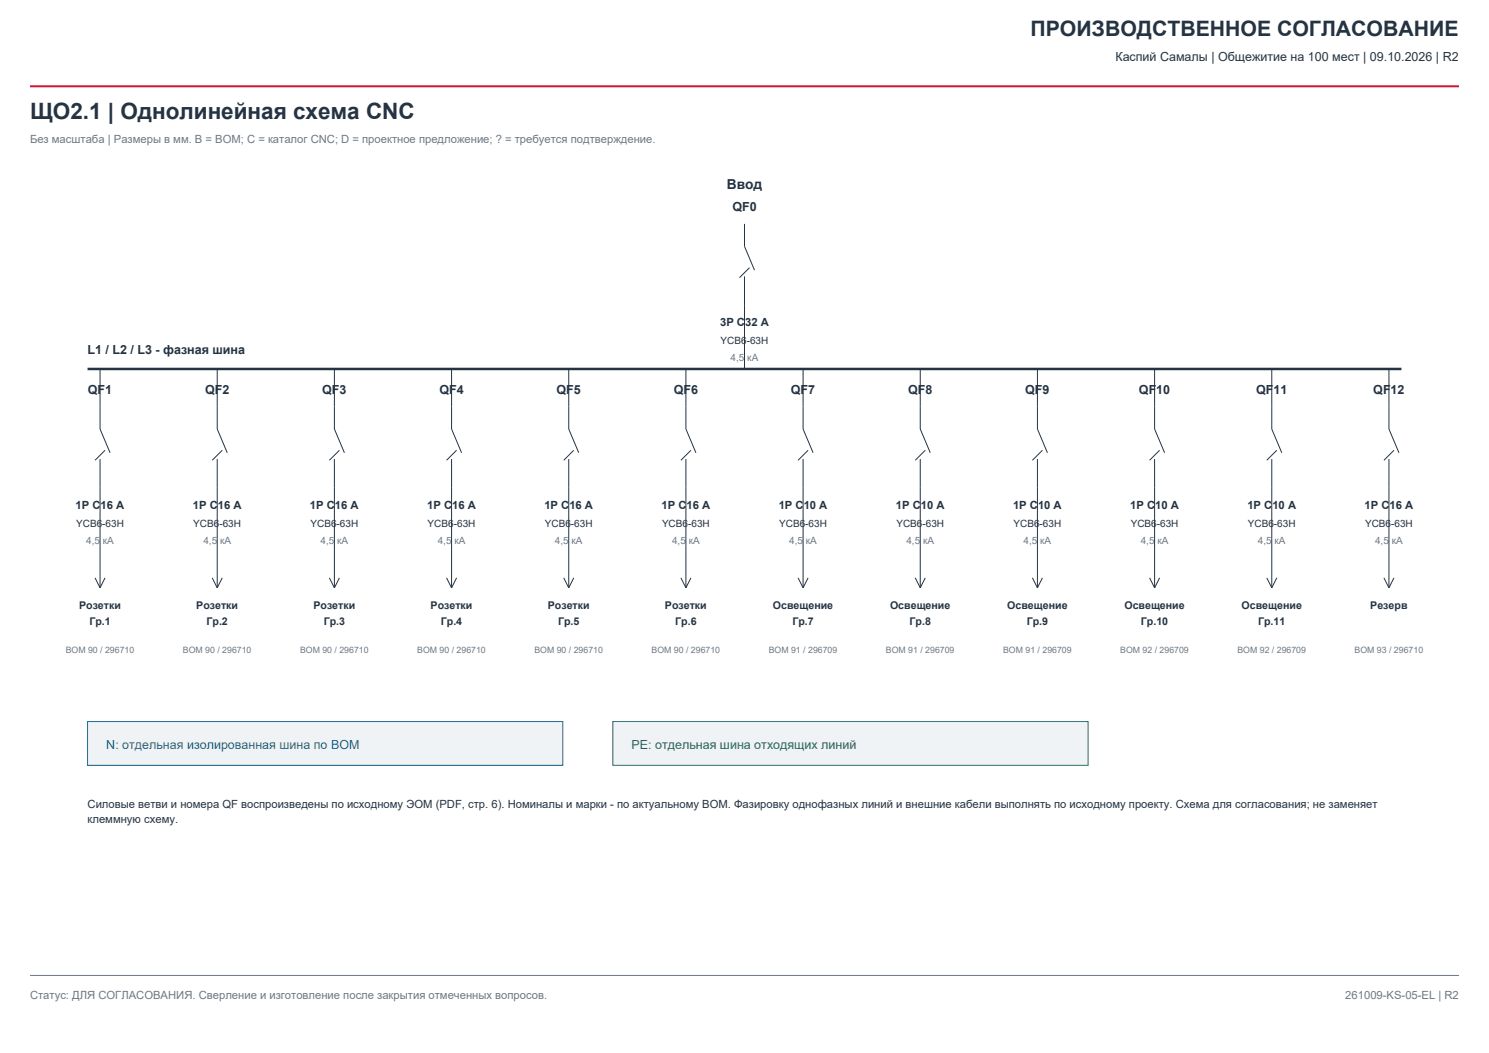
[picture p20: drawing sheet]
<svg xmlns="http://www.w3.org/2000/svg" width="420mm" height="297mm" viewBox="0 0 420 297" stroke-linecap="round" stroke-linejoin="round" font-family="sans-serif">
<defs><g id="words">
<text font-size="6.3" fill="#253342" x="8.5" y="33.5">ЩО2.1 | Однолинейная схема CNC</text>
<text font-size="6" fill="#253342" x="290.7" y="10.2">ПРОИЗВОДСТВЕННОЕ СОГЛАСОВАНИЕ</text>
<text font-size="3.9" fill="#253342" x="205" y="53.3">Ввод</text>
<g font-size="3.5" fill="#253342">
<text x="314.6" y="17.3">Каспий Самалы | Общежитие на 100 мест | 09.10.2026 | R2</text>
<text x="206.6" y="59.6">QF0</text>
<text x="24.7" y="99.8">L1 / L2 / L3 - фазная шина</text>
<text x="24.8" y="111.1">QF1</text>
<text x="57.8" y="111.1">QF2</text>
<text x="90.9" y="111.1">QF3</text>
<text x="123.9" y="111.1">QF4</text>
<text x="157" y="111.1">QF5</text>
<text x="190" y="111.1">QF6</text>
<text x="223.1" y="111.1">QF7</text>
<text x="256.1" y="111.1">QF8</text>
<text x="289.2" y="111.1">QF9</text>
<text x="321.3" y="111.1">QF10</text>
<text x="354.3" y="111.1">QF11</text>
<text x="387.4" y="111.1">QF12</text>
</g>
<text font-size="3.5" fill="#1c6c9b" x="30" y="211.3">N: отдельная изолированная шина по BOM</text>
<text font-size="3.5" fill="#28764d" x="178.2" y="211.3">PE: отдельная шина отходящих линий</text>
<g font-size="3.2" fill="#6d7884">
<text x="8.5" y="40.2">Без масштаба | Размеры в мм. B = BOM; C = каталог CNC; D = проектное предложение; ? = требуется подтверждение.</text>
<text x="8.5" y="281.8">Статус: ДЛЯ СОГЛАСОВАНИЯ. Сверление и изготовление после закрытия отмеченных вопросов.</text>
<text x="379.5" y="281.8">261009-KS-05-EL | R2</text>
</g>
<g font-size="3.2" fill="#253342">
<text x="203.1" y="92.1">3P C32 A</text>
<text x="21.3" y="143.6">1P C16 A</text>
<text x="54.4" y="143.6">1P C16 A</text>
<text x="87.4" y="143.6">1P C16 A</text>
<text x="120.5" y="143.6">1P C16 A</text>
<text x="153.5" y="143.6">1P C16 A</text>
<text x="186.6" y="143.6">1P C16 A</text>
<text x="219.6" y="143.6">1P C10 A</text>
<text x="252.7" y="143.6">1P C10 A</text>
<text x="285.7" y="143.6">1P C10 A</text>
<text x="318.8" y="143.6">1P C10 A</text>
<text x="351.8" y="143.6">1P C10 A</text>
<text x="384.9" y="143.6">1P C16 A</text>
<text x="24.7" y="227.9">Силовые ветви и номера QF воспроизведены по исходному ЭОМ (PDF, стр. 6). Номиналы и марки - по актуальному BOM. Фазировку однофазных линий и внешние кабели выполнять по исходному проекту. Схема для согласования; не заменяет</text>
<text x="24.7" y="232.1">клеммную схему.</text>
</g>
<g font-size="3" fill="#253342">
<text x="22.3" y="171.8">Розетки</text>
<text x="55.4" y="171.8">Розетки</text>
<text x="88.4" y="171.8">Розетки</text>
<text x="121.5" y="171.8">Розетки</text>
<text x="154.5" y="171.8">Розетки</text>
<text x="187.6" y="171.8">Розетки</text>
<text x="218" y="171.8">Освещение</text>
<text x="251.1" y="171.8">Освещение</text>
<text x="284.1" y="171.8">Освещение</text>
<text x="317.2" y="171.8">Освещение</text>
<text x="350.2" y="171.8">Освещение</text>
<text x="386.5" y="171.8">Резерв</text>
<text x="25.2" y="176.4">Гр.1</text>
<text x="58.3" y="176.4">Гр.2</text>
<text x="91.3" y="176.4">Гр.3</text>
<text x="124.4" y="176.4">Гр.4</text>
<text x="157.4" y="176.4">Гр.5</text>
<text x="190.5" y="176.4">Гр.6</text>
<text x="223.5" y="176.4">Гр.7</text>
<text x="256.6" y="176.4">Гр.8</text>
<text x="289.6" y="176.4">Гр.9</text>
<text x="321.8" y="176.4">Гр.10</text>
<text x="354.9" y="176.4">Гр.11</text>
</g>
<g font-size="2.8" fill="#253342">
<text x="203.3" y="97">YCB6-63H</text>
<text x="21.5" y="148.5">YCB6-63H</text>
<text x="54.5" y="148.5">YCB6-63H</text>
<text x="87.6" y="148.5">YCB6-63H</text>
<text x="120.6" y="148.5">YCB6-63H</text>
<text x="153.7" y="148.5">YCB6-63H</text>
<text x="186.7" y="148.5">YCB6-63H</text>
<text x="219.8" y="148.5">YCB6-63H</text>
<text x="252.8" y="148.5">YCB6-63H</text>
<text x="285.9" y="148.5">YCB6-63H</text>
<text x="318.9" y="148.5">YCB6-63H</text>
<text x="352" y="148.5">YCB6-63H</text>
<text x="385" y="148.5">YCB6-63H</text>
</g>
<g font-size="2.8" fill="#6d7884">
<text x="206.1" y="102">4,5 кА</text>
<text x="24.3" y="153.5">4,5 кА</text>
<text x="57.4" y="153.5">4,5 кА</text>
<text x="90.4" y="153.5">4,5 кА</text>
<text x="123.5" y="153.5">4,5 кА</text>
<text x="156.5" y="153.5">4,5 кА</text>
<text x="189.6" y="153.5">4,5 кА</text>
<text x="222.6" y="153.5">4,5 кА</text>
<text x="255.7" y="153.5">4,5 кА</text>
<text x="288.7" y="153.5">4,5 кА</text>
<text x="321.8" y="153.5">4,5 кА</text>
<text x="354.8" y="153.5">4,5 кА</text>
<text x="387.9" y="153.5">4,5 кА</text>
</g>
<g font-size="2.5" fill="#6d7884">
<text x="18.5" y="184.1">BOM 90 / 296710</text>
<text x="51.6" y="184.1">BOM 90 / 296710</text>
<text x="84.6" y="184.1">BOM 90 / 296710</text>
<text x="117.7" y="184.1">BOM 90 / 296710</text>
<text x="150.7" y="184.1">BOM 90 / 296710</text>
<text x="183.8" y="184.1">BOM 90 / 296710</text>
<text x="216.8" y="184.1">BOM 91 / 296709</text>
<text x="249.9" y="184.1">BOM 91 / 296709</text>
<text x="282.9" y="184.1">BOM 91 / 296709</text>
<text x="316" y="184.1">BOM 92 / 296709</text>
<text x="349" y="184.1">BOM 92 / 296709</text>
<text x="382.1" y="184.1">BOM 93 / 296710</text>
</g>
</g></defs>
<path d="M8.5 24.3h403" fill="none" stroke="#cd1634" stroke-width=".56"/>
<path d="M8.5 275.1h403" fill="none" stroke="#6d7884" stroke-width=".28"/>
<g fill="none" stroke="#253342" stroke-width=".28">
<path d="M210 63.1v6.4l2.8 6.7M210 78v26.1M211.4 75.5l-2.8 2.8M28.2 104.1v16.9l2.8 6.7M61.3 104.1v16.9l2.8 6.7M94.3 104.1v16.9l2.8 6.7M127.4 104.1v16.9l2.8 6.7M160.4 104.1v16.9l2.8 6.7M193.5 104.1v16.9l2.8 6.7M226.5 104.1v16.9l2.8 6.7M259.6 104.1v16.9l2.8 6.7M292.6 104.1v16.9l2.8 6.7"/>
<path d="M325.7 104.1v16.9l2.8 6.7M358.7 104.1v16.9l2.8 6.7M391.8 104.1v16.9l2.8 6.7M28.2 129.5v36.3M29.6 127l-2.8 2.8M61.3 129.5v36.3M62.7 127l-2.8 2.8M94.3 129.5v36.3M95.7 127l-2.8 2.8M127.4 129.5v36.3M128.8 127l-2.8 2.8M160.4 129.5v36.3"/>
<path d="M161.8 127l-2.8 2.8M193.5 129.5v36.3M194.9 127l-2.8 2.8M226.5 129.5v36.3M227.9 127l-2.8 2.8M259.6 129.5v36.3M261 127l-2.8 2.8M292.6 129.5v36.3M294 127l-2.8 2.8M325.7 129.5v36.3M327.1 127l-2.8 2.8M358.7 129.5v36.3"/>
<path d="M360.1 127l-2.8 2.8M391.8 129.5v36.3M393.2 127l-2.8 2.8M26.8 163l1.4 2.8M29.6 163l-1.4 2.8M59.9 163l1.4 2.8M62.7 163l-1.4 2.8M92.9 163l1.4 2.8M95.7 163l-1.4 2.8M126 163l1.4 2.8M128.8 163l-1.4 2.8M159 163l1.4 2.8"/>
<path d="M161.8 163l-1.4 2.8M192.1 163l1.4 2.8M194.9 163l-1.4 2.8M225.1 163l1.4 2.8M227.9 163l-1.4 2.8M258.2 163l1.4 2.8M261 163l-1.4 2.8M291.2 163l1.4 2.8M294 163l-1.4 2.8M324.3 163l1.4 2.8M327.1 163l-1.4 2.8M357.3 163l1.4 2.8"/>
<path d="M360.1 163l-1.4 2.8M390.4 163l1.4 2.8M393.2 163l-1.4 2.8"/>
</g>
<path d="M24.7 104.1h370.6" fill="none" stroke="#253342" stroke-width=".71" stroke-linecap="butt"/>
<path d="M24.7 203.5h134v12.4h-134z" fill-rule="evenodd" fill="#f0f3f6" stroke="#1c6c9b" stroke-width=".28"/>
<path d="M172.9 203.5h134v12.4h-134z" fill-rule="evenodd" fill="#f0f3f6" stroke="#28764d" stroke-width=".28"/>
<use href="#words"/>
</svg>
